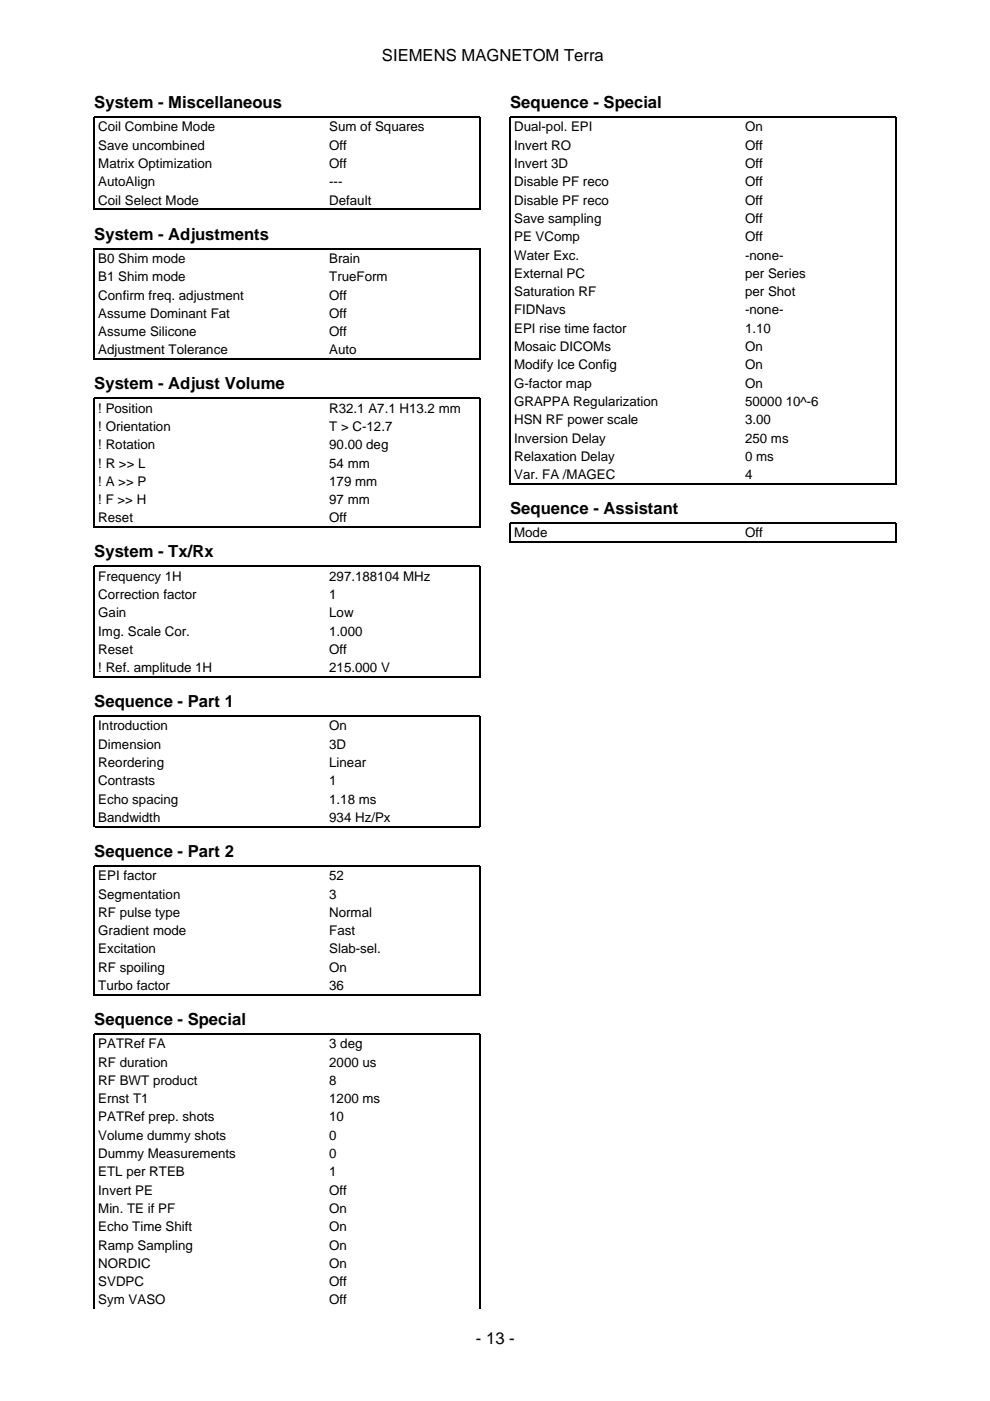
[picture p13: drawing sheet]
<svg xmlns="http://www.w3.org/2000/svg" width="210mm" height="297mm" viewBox="0 0 210 297" stroke-linecap="round" stroke-linejoin="round" font-family="sans-serif">
<defs><g id="words">
<g font-size="3.5">
<text x="81" y="12.9">SIEMENS MAGNETOM Terra</text>
<text x="20" y="22.9">System - Miscellaneous</text>
<text x="108.2" y="22.9">Sequence - Special</text>
<text x="20" y="50.8">System - Adjustments</text>
<text x="20" y="82.5">System - Adjust Volume</text>
<text x="108.2" y="109">Sequence - Assistant</text>
<text x="20" y="118.2">System - Tx/Rx</text>
<text x="20" y="149.9">Sequence - Part 1</text>
<text x="20" y="181.7">Sequence - Part 2</text>
<text x="20" y="217.3">Sequence - Special</text>
<text x="100.9" y="284.9">- 13 -</text>
</g>
<g font-size="2.8">
<text x="20.8" y="27.9">Coil Combine Mode</text>
<text x="69.8" y="27.9">Sum of Squares</text>
<text x="109" y="27.9">Dual-pol. EPI</text>
<text x="158" y="27.9">On</text>
<text x="20.8" y="31.7">Save uncombined</text>
<text x="20.8" y="35.6">Matrix Optimization</text>
<text x="69.8" y="31.7">Off</text>
<text x="69.8" y="35.6">Off</text>
<text x="109" y="31.7">Invert RO</text>
<text x="109" y="35.6">Invert 3D</text>
<text x="158" y="31.7">Off</text>
<text x="158" y="35.6">Off</text>
<text x="20.8" y="39.5">AutoAlign</text>
<text x="69.8" y="39.5">---</text>
<text x="109" y="39.5">Disable PF reco</text>
<text x="158" y="39.5">Off</text>
<text x="20.8" y="43.4">Coil Select Mode</text>
<text x="69.8" y="43.4">Default</text>
<text x="109" y="43.4">Disable PF reco</text>
<text x="109" y="47.3">Save sampling</text>
<text x="158" y="43.4">Off</text>
<text x="158" y="47.3">Off</text>
<text x="109" y="51.2">PE VComp</text>
<text x="158" y="51.2">Off</text>
<text x="20.8" y="55.7">B0 Shim mode</text>
<text x="20.8" y="59.6">B1 Shim mode</text>
<text x="69.8" y="55.7">Brain</text>
<text x="69.8" y="59.6">TrueForm</text>
<text x="109" y="55">Water Exc.</text>
<text x="109" y="58.9">External PC</text>
<text x="158" y="55">-none-</text>
<text x="158" y="58.9">per Series</text>
<text x="20.8" y="63.5">Confirm freq. adjustment</text>
<text x="69.8" y="63.5">Off</text>
<text x="109" y="62.8">Saturation RF</text>
<text x="158" y="62.8">per Shot</text>
<text x="20.8" y="67.4">Assume Dominant Fat</text>
<text x="20.8" y="71.3">Assume Silicone</text>
<text x="69.8" y="67.4">Off</text>
<text x="69.8" y="71.3">Off</text>
<text x="109" y="66.7">FIDNavs</text>
<text x="109" y="70.6">EPI rise time factor</text>
<text x="158" y="66.7">-none-</text>
<text x="158" y="70.6">1.10</text>
<text x="20.8" y="75.1">Adjustment Tolerance</text>
<text x="69.8" y="75.1">Auto</text>
<text x="109" y="74.4">Mosaic DICOMs</text>
<text x="158" y="74.4">On</text>
<text x="109" y="78.3">Modify Ice Config</text>
<text x="109" y="82.2">G-factor map</text>
<text x="158" y="78.3">On</text>
<text x="158" y="82.2">On</text>
<text x="20.8" y="87.5">! Position</text>
<text x="69.8" y="87.5">R32.1 A7.1 H13.2 mm</text>
<text x="109" y="86.1">GRAPPA Regularization</text>
<text x="109" y="90">HSN RF power scale</text>
<text x="158" y="86.1">50000 10^-6</text>
<text x="158" y="90">3.00</text>
<text x="20.8" y="91.4">! Orientation</text>
<text x="20.8" y="95.2">! Rotation</text>
<text x="69.8" y="91.4">T &gt; C-12.7</text>
<text x="69.8" y="95.2">90.00 deg</text>
<text x="109" y="93.8">Inversion Delay</text>
<text x="158" y="93.8">250 ms</text>
<text x="20.8" y="99.1">! R &gt;&gt; L</text>
<text x="69.8" y="99.1">54 mm</text>
<text x="109" y="97.7">Relaxation Delay</text>
<text x="109" y="101.6">Var. FA /MAGEC</text>
<text x="158" y="97.7">0 ms</text>
<text x="158" y="101.6">4</text>
<text x="20.8" y="103">! A &gt;&gt; P</text>
<text x="20.8" y="106.9">! F &gt;&gt; H</text>
<text x="69.8" y="103">179 mm</text>
<text x="69.8" y="106.9">97 mm</text>
<text x="20.8" y="110.8">Reset</text>
<text x="69.8" y="110.8">Off</text>
<text x="109" y="113.9">Mode</text>
<text x="158" y="113.9">Off</text>
<text x="20.8" y="123.1">Frequency 1H</text>
<text x="69.8" y="123.1">297.188104 MHz</text>
<text x="20.8" y="127">Correction factor</text>
<text x="20.8" y="130.9">Gain</text>
<text x="69.8" y="127">1</text>
<text x="69.8" y="130.9">Low</text>
<text x="20.8" y="134.8">Img. Scale Cor.</text>
<text x="69.8" y="134.8">1.000</text>
<text x="20.8" y="138.6">Reset</text>
<text x="20.8" y="142.5">! Ref. amplitude 1H</text>
<text x="69.8" y="138.6">Off</text>
<text x="69.8" y="142.5">215.000 V</text>
<text x="20.8" y="154.9">Introduction</text>
<text x="69.8" y="154.9">On</text>
<text x="20.8" y="158.7">Dimension</text>
<text x="69.8" y="158.7">3D</text>
<text x="20.8" y="162.6">Reordering</text>
<text x="20.8" y="166.5">Contrasts</text>
<text x="69.8" y="162.6">Linear</text>
<text x="69.8" y="166.5">1</text>
<text x="20.8" y="170.4">Echo spacing</text>
<text x="69.8" y="170.4">1.18 ms</text>
<text x="20.8" y="174.3">Bandwidth</text>
<text x="69.8" y="174.3">934 Hz/Px</text>
<text x="20.8" y="186.6">EPI factor</text>
<text x="20.8" y="190.5">Segmentation</text>
<text x="69.8" y="186.6">52</text>
<text x="69.8" y="190.5">3</text>
<text x="20.8" y="194.4">RF pulse type</text>
<text x="69.8" y="194.4">Normal</text>
<text x="20.8" y="198.3">Gradient mode</text>
<text x="20.8" y="202.1">Excitation</text>
<text x="69.8" y="198.3">Fast</text>
<text x="69.8" y="202.1">Slab-sel.</text>
<text x="20.8" y="206">RF spoiling</text>
<text x="20.8" y="209.9">Turbo factor</text>
<text x="69.8" y="206">On</text>
<text x="69.8" y="209.9">36</text>
<text x="20.8" y="222.2">PATRef FA</text>
<text x="20.8" y="226.1">RF duration</text>
<text x="69.8" y="222.2">3 deg</text>
<text x="69.8" y="226.1">2000 us</text>
<text x="20.8" y="230">RF BWT product</text>
<text x="20.8" y="233.9">Ernst T1</text>
<text x="69.8" y="230">8</text>
<text x="69.8" y="233.9">1200 ms</text>
<text x="20.8" y="237.8">PATRef prep. shots</text>
<text x="69.8" y="237.8">10</text>
<text x="20.8" y="241.7">Volume dummy shots</text>
<text x="20.8" y="245.5">Dummy Measurements</text>
<text x="69.8" y="241.7">0</text>
<text x="69.8" y="245.5">0</text>
<text x="20.8" y="249.4">ETL per RTEB</text>
<text x="69.8" y="249.4">1</text>
<text x="20.8" y="253.3">Invert PE</text>
<text x="20.8" y="257.2">Min. TE if PF</text>
<text x="69.8" y="253.3">Off</text>
<text x="69.8" y="257.2">On</text>
<text x="20.8" y="261.1">Echo Time Shift</text>
<text x="69.8" y="261.1">On</text>
<text x="20.8" y="264.9">Ramp Sampling</text>
<text x="20.8" y="268.8">NORDIC</text>
<text x="69.8" y="264.9">On</text>
<text x="69.8" y="268.8">On</text>
<text x="20.8" y="272.7">SVDPC</text>
<text x="69.8" y="272.7">Off</text>
<text x="20.8" y="276.6">Sym VASO</text>
<text x="69.8" y="276.6">Off</text>
</g>
</g></defs>
<g fill="none" stroke="#000" stroke-width=".26">
<path d="M20 44.5v-19.7h81.8v19.7M20.1 44.4h81.6M20 76.3v-23.6h81.8v23.6M20.1 76.1h81.6M20 111.9v-27.4h81.8v27.4M20.1 111.8h81.6M108.2 102.7v-77.9h81.8v77.9M108.2 115.1v-4.2h81.8v4.2M108.3 102.6h81.6M108.3 114.9h81.6M20 143.6v-23.5h81.8v23.5M20.1 143.5h81.6"/>
<path d="M20 175.4v-23.6h81.8v23.6M20.1 175.3h81.6M20 211v-27.4h81.8v27.4M20.1 210.9h81.6M20 277.4v-58.2h81.8v58.2"/>
</g>
<use href="#words"/>
</svg>
